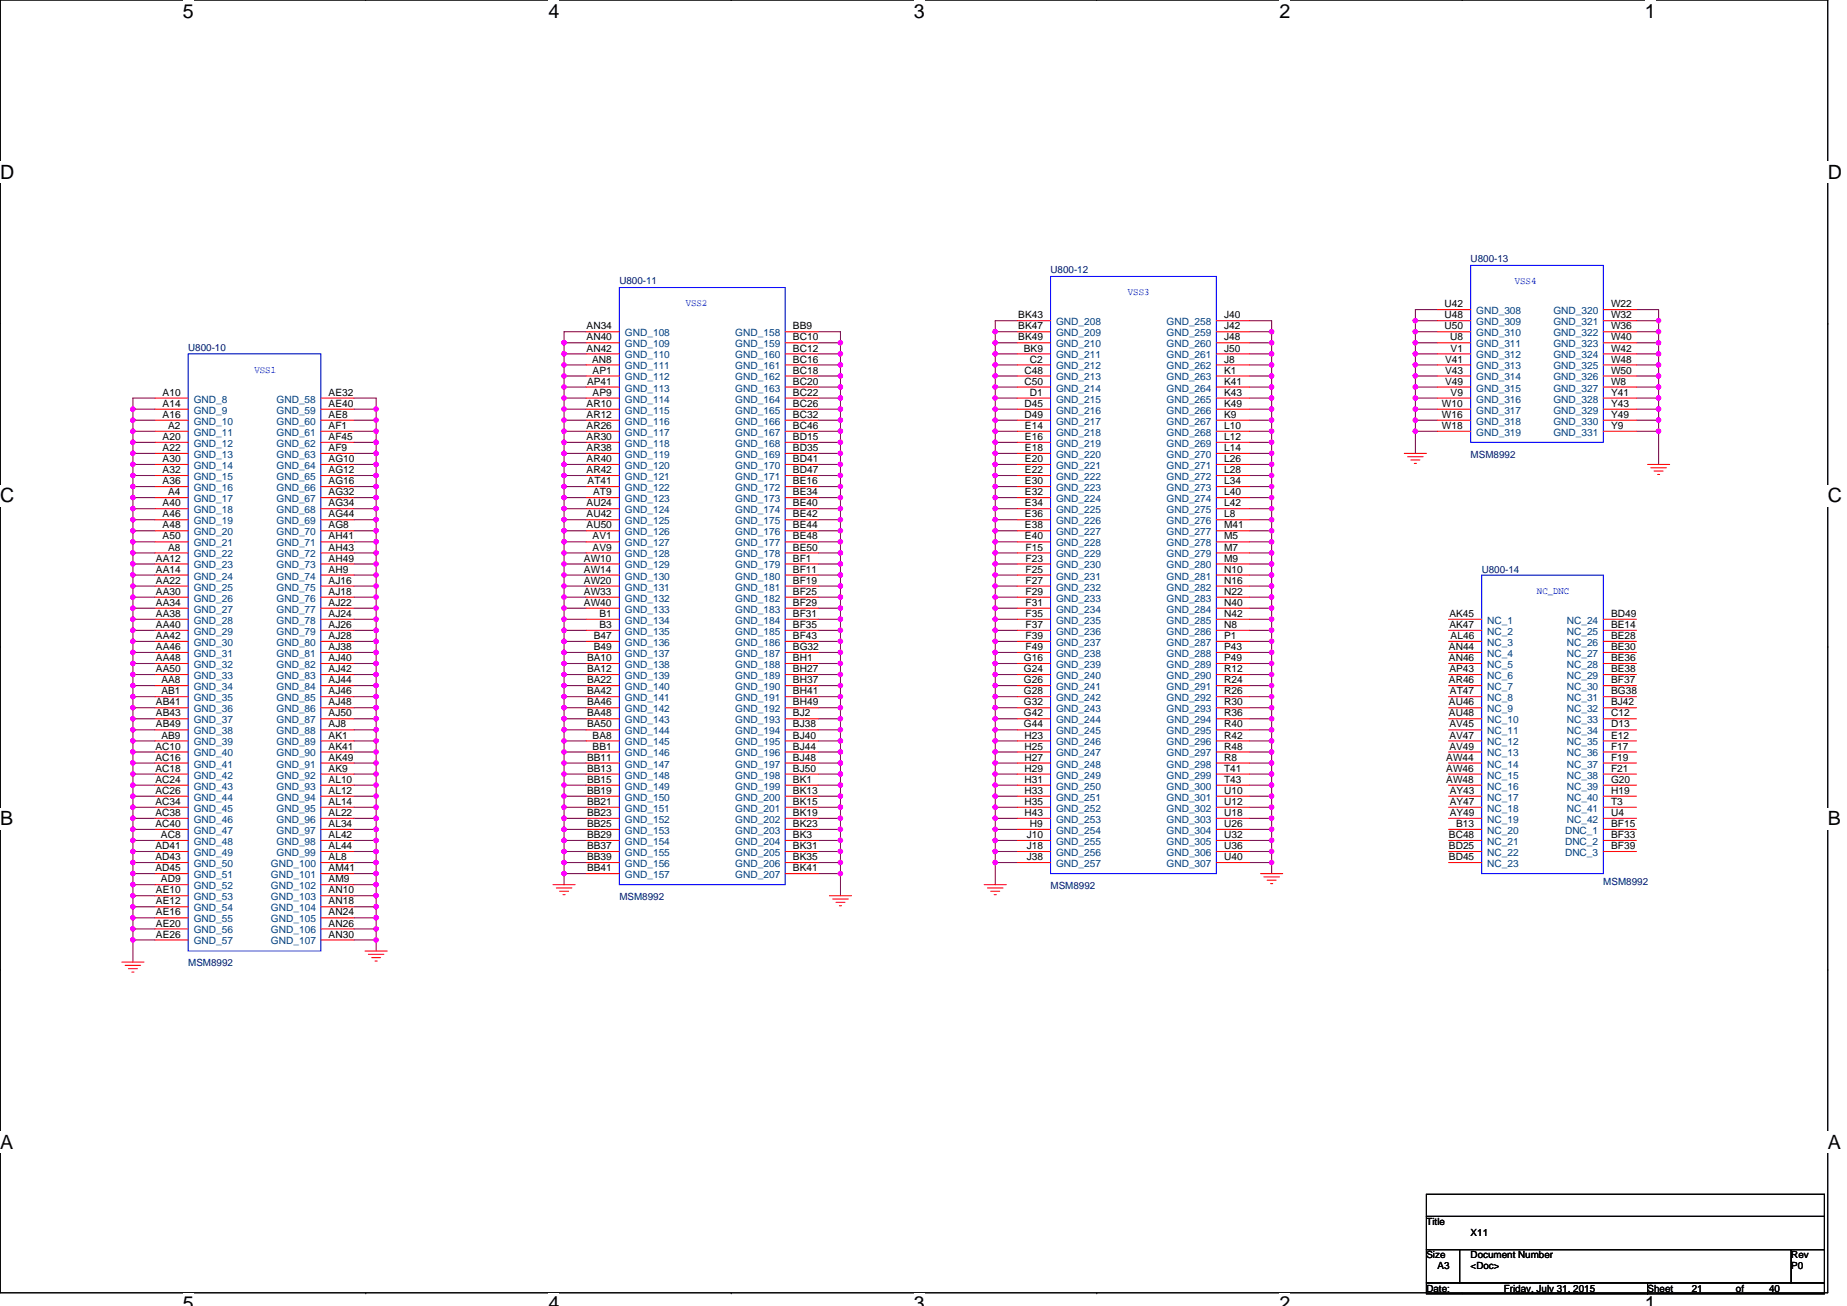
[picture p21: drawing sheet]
<svg xmlns="http://www.w3.org/2000/svg" width="297mm" height="210mm" viewBox="0 0 297 210" stroke-linecap="round" stroke-linejoin="round" font-family="sans-serif">
<defs><g id="words">
<g font-size="3.2">
<text x="29.4" y="2.8">5</text>
<text x="88.2" y="2.8">4</text>
<text x="147" y="2.8">3</text>
<text x="205.8" y="2.8">2</text>
<text x="264.5" y="2.8">1</text>
<text x="0" y="28.8">D</text>
<text x="293.9" y="28.8">D</text>
<text x="0" y="80.8">C</text>
<text x="293.9" y="80.8">C</text>
<text x="0" y="132.7">B</text>
<text x="293.9" y="132.7">B</text>
<text x="0" y="184.7">A</text>
<text x="293.9" y="184.7">A</text>
<text x="29.4" y="210.7">5</text>
<text x="88.2" y="210.7">4</text>
<text x="147" y="210.7">3</text>
<text x="205.8" y="210.7">2</text>
<text x="264.5" y="210.7">1</text>
</g>
<g font-size="1.6" fill="#000080">
<text x="99.6" y="45.7">U800-11</text>
<text x="168.9" y="43.9">U800-12</text>
<text x="236.5" y="42.1">U800-13</text>
<text x="30.3" y="56.4">U800-10</text>
<text x="236.5" y="73.6">MSM8992</text>
<text x="238.3" y="92.1">U800-14</text>
<text x="168.9" y="142.9">MSM8992</text>
<text x="257.8" y="142.2">MSM8992</text>
<text x="99.6" y="144.7">MSM8992</text>
<text x="30.3" y="155.4">MSM8992</text>
</g>
<g font-size="1.6" fill="#00f">
<text x="181.4" y="47.5">VSS3</text>
<text x="243.6" y="45.7">VSS4</text>
<text x="110.3" y="49.3">VSS2</text>
<text x="40.9" y="59.9">VSS1</text>
<text x="247.2" y="95.5">NC_DNC</text>
</g>
<g font-size="1.6">
<text x="94.3" y="53">AN34</text>
<text x="127.5" y="53">BB9</text>
<text x="163.8" y="51.2">BK43</text>
<text x="163.8" y="53">BK47</text>
<text x="196.9" y="53">J42</text>
<text x="196.9" y="51.2">J40</text>
<text x="232.3" y="49.4">U42</text>
<text x="232.3" y="51.2">U48</text>
<text x="232.3" y="53">U50</text>
<text x="259.1" y="51.2">W32</text>
<text x="259.1" y="53">W36</text>
<text x="259.1" y="49.4">W22</text>
<text x="94.3" y="56.5">AN42</text>
<text x="94.3" y="54.7">AN40</text>
<text x="95.2" y="58.3">AN8</text>
<text x="127.5" y="54.7">BC10</text>
<text x="127.5" y="58.3">BC16</text>
<text x="127.5" y="56.5">BC12</text>
<text x="163.8" y="54.7">BK49</text>
<text x="164.7" y="56.5">BK9</text>
<text x="165.6" y="58.3">C2</text>
<text x="196.9" y="56.5">J50</text>
<text x="196.9" y="54.7">J48</text>
<text x="196.9" y="58.3">J8</text>
<text x="232.4" y="58.3">V41</text>
<text x="233.2" y="54.7">U8</text>
<text x="233.3" y="56.5">V1</text>
<text x="259.1" y="54.7">W40</text>
<text x="259.1" y="56.5">W42</text>
<text x="259.1" y="58.3">W48</text>
<text x="26.2" y="65.4">A14</text>
<text x="26.2" y="63.6">A10</text>
<text x="52.8" y="65.4">AE40</text>
<text x="52.8" y="63.6">AE32</text>
<text x="94.3" y="65.4">AR10</text>
<text x="94.4" y="61.8">AP41</text>
<text x="95.3" y="63.6">AP9</text>
<text x="95.3" y="60.1">AP1</text>
<text x="127.5" y="65.4">BC26</text>
<text x="127.5" y="63.6">BC22</text>
<text x="127.5" y="61.8">BC20</text>
<text x="127.5" y="60.1">BC18</text>
<text x="164.8" y="60.1">C48</text>
<text x="164.8" y="61.8">C50</text>
<text x="164.8" y="65.4">D45</text>
<text x="165.6" y="63.6">D1</text>
<text x="196.9" y="65.4">K49</text>
<text x="196.9" y="63.6">K43</text>
<text x="196.9" y="61.8">K41</text>
<text x="196.9" y="60.1">K1</text>
<text x="231.9" y="65.4">W10</text>
<text x="232.4" y="60.1">V43</text>
<text x="232.4" y="61.8">V49</text>
<text x="233.3" y="63.6">V9</text>
<text x="259.1" y="60.1">W50</text>
<text x="259.1" y="61.8">W8</text>
<text x="259.1" y="63.6">Y41</text>
<text x="259.1" y="65.4">Y43</text>
<text x="26.2" y="70.7">A20</text>
<text x="26.2" y="67.2">A16</text>
<text x="27" y="69">A2</text>
<text x="52.8" y="70.7">AF45</text>
<text x="52.8" y="69">AF1</text>
<text x="52.8" y="67.2">AE8</text>
<text x="94.3" y="70.7">AR30</text>
<text x="94.3" y="69">AR26</text>
<text x="94.3" y="67.2">AR12</text>
<text x="127.5" y="69">BC46</text>
<text x="127.5" y="67.2">BC32</text>
<text x="127.5" y="70.7">BD15</text>
<text x="164.8" y="67.2">D49</text>
<text x="164.8" y="70.7">E16</text>
<text x="164.8" y="69">E14</text>
<text x="196.9" y="69">L10</text>
<text x="196.9" y="67.2">K9</text>
<text x="196.9" y="70.7">L12</text>
<text x="231.9" y="67.2">W16</text>
<text x="231.9" y="69">W18</text>
<text x="259.1" y="67.2">Y49</text>
<text x="259.1" y="69">Y9</text>
<text x="26.2" y="76.1">A32</text>
<text x="26.2" y="74.3">A30</text>
<text x="26.2" y="72.5">A22</text>
<text x="26.2" y="77.9">A36</text>
<text x="52.8" y="77.9">AG16</text>
<text x="52.8" y="76.1">AG12</text>
<text x="52.8" y="74.3">AG10</text>
<text x="52.8" y="72.5">AF9</text>
<text x="94.3" y="76.1">AR42</text>
<text x="94.3" y="74.3">AR40</text>
<text x="94.3" y="72.5">AR38</text>
<text x="94.5" y="77.9">AT41</text>
<text x="127.5" y="77.9">BE16</text>
<text x="127.5" y="76.1">BD47</text>
<text x="127.5" y="74.3">BD41</text>
<text x="127.5" y="72.5">BD35</text>
<text x="164.8" y="77.9">E30</text>
<text x="164.8" y="76.1">E22</text>
<text x="164.8" y="74.3">E20</text>
<text x="164.8" y="72.5">E18</text>
<text x="196.9" y="77.9">L34</text>
<text x="196.9" y="76.1">L28</text>
<text x="196.9" y="74.3">L26</text>
<text x="196.9" y="72.5">L14</text>
<text x="26.2" y="83.2">A46</text>
<text x="26.2" y="81.4">A40</text>
<text x="27" y="79.6">A4</text>
<text x="52.8" y="79.6">AG32</text>
<text x="52.8" y="83.2">AG44</text>
<text x="52.8" y="81.4">AG34</text>
<text x="94.3" y="83.2">AU42</text>
<text x="94.3" y="81.4">AU24</text>
<text x="95.4" y="79.6">AT9</text>
<text x="127.5" y="83.2">BE42</text>
<text x="127.5" y="81.4">BE40</text>
<text x="127.5" y="79.6">BE34</text>
<text x="164.8" y="83.2">E36</text>
<text x="164.8" y="79.6">E32</text>
<text x="164.8" y="81.4">E34</text>
<text x="196.9" y="83.2">L8</text>
<text x="196.9" y="81.4">L42</text>
<text x="196.9" y="79.6">L40</text>
<text x="26.2" y="86.7">A50</text>
<text x="26.2" y="85">A48</text>
<text x="27" y="88.5">A8</text>
<text x="52.8" y="88.5">AH43</text>
<text x="52.8" y="86.7">AH41</text>
<text x="52.8" y="85">AG8</text>
<text x="94.3" y="85">AU50</text>
<text x="95.3" y="88.5">AV9</text>
<text x="95.3" y="86.7">AV1</text>
<text x="127.5" y="88.5">BE50</text>
<text x="127.5" y="86.7">BE48</text>
<text x="127.5" y="85">BE44</text>
<text x="164.8" y="85">E38</text>
<text x="164.8" y="86.7">E40</text>
<text x="164.9" y="88.5">F15</text>
<text x="196.9" y="88.5">M7</text>
<text x="196.9" y="86.7">M5</text>
<text x="196.9" y="85">M41</text>
<text x="25.1" y="90.3">AA12</text>
<text x="25.1" y="95.6">AA30</text>
<text x="25.1" y="93.9">AA22</text>
<text x="25.1" y="92.1">AA14</text>
<text x="52.8" y="95.6">AJ18</text>
<text x="52.8" y="93.9">AJ16</text>
<text x="52.8" y="92.1">AH9</text>
<text x="52.8" y="90.3">AH49</text>
<text x="93.9" y="93.9">AW20</text>
<text x="93.9" y="92.1">AW14</text>
<text x="93.9" y="90.3">AW10</text>
<text x="93.9" y="95.6">AW33</text>
<text x="127.5" y="95.6">BF25</text>
<text x="127.5" y="93.9">BF19</text>
<text x="127.5" y="92.1">BF11</text>
<text x="127.5" y="90.3">BF1</text>
<text x="164.9" y="95.6">F29</text>
<text x="164.9" y="93.9">F27</text>
<text x="164.9" y="90.3">F23</text>
<text x="164.9" y="92.1">F25</text>
<text x="196.9" y="95.6">N22</text>
<text x="196.9" y="93.9">N16</text>
<text x="196.9" y="92.1">N10</text>
<text x="196.9" y="90.3">M9</text>
<text x="25.1" y="101">AA40</text>
<text x="25.1" y="99.2">AA38</text>
<text x="25.1" y="97.4">AA34</text>
<text x="52.8" y="101">AJ26</text>
<text x="52.8" y="99.2">AJ24</text>
<text x="52.8" y="97.4">AJ22</text>
<text x="93.9" y="97.4">AW40</text>
<text x="96.4" y="99.2">B1</text>
<text x="96.4" y="101">B3</text>
<text x="127.5" y="97.4">BF29</text>
<text x="127.5" y="101">BF35</text>
<text x="127.5" y="99.2">BF31</text>
<text x="164.9" y="101">F37</text>
<text x="164.9" y="99.2">F35</text>
<text x="164.9" y="97.4">F31</text>
<text x="196.9" y="101">N8</text>
<text x="196.9" y="99.2">N42</text>
<text x="196.9" y="97.4">N40</text>
<text x="233.1" y="99.2">AK45</text>
<text x="233.1" y="101">AK47</text>
<text x="259.1" y="99.2">BD49</text>
<text x="259.1" y="101">BE14</text>
<text x="25.1" y="104.5">AA46</text>
<text x="25.1" y="102.7">AA42</text>
<text x="25.1" y="106.3">AA48</text>
<text x="52.8" y="106.3">AJ40</text>
<text x="52.8" y="104.5">AJ38</text>
<text x="52.8" y="102.7">AJ28</text>
<text x="94.4" y="106.3">BA10</text>
<text x="95.5" y="104.5">B49</text>
<text x="95.5" y="102.7">B47</text>
<text x="127.5" y="106.3">BH1</text>
<text x="127.5" y="104.5">BG32</text>
<text x="127.5" y="102.7">BF43</text>
<text x="164.7" y="106.3">G16</text>
<text x="164.9" y="102.7">F39</text>
<text x="164.9" y="104.5">F49</text>
<text x="196.9" y="106.3">P49</text>
<text x="196.9" y="104.5">P43</text>
<text x="196.9" y="102.7">P1</text>
<text x="233" y="104.5">AN44</text>
<text x="233" y="106.3">AN46</text>
<text x="233.3" y="102.7">AL46</text>
<text x="259.1" y="102.7">BE28</text>
<text x="259.1" y="104.5">BE30</text>
<text x="259.1" y="106.3">BE36</text>
<text x="25.1" y="113.4">AB41</text>
<text x="25.1" y="108.1">AA50</text>
<text x="26" y="109.9">AA8</text>
<text x="26" y="111.6">AB1</text>
<text x="52.8" y="108.1">AJ42</text>
<text x="52.8" y="113.4">AJ48</text>
<text x="52.8" y="111.6">AJ46</text>
<text x="52.8" y="109.9">AJ44</text>
<text x="94.4" y="113.4">BA46</text>
<text x="94.4" y="111.6">BA42</text>
<text x="94.4" y="109.9">BA22</text>
<text x="94.4" y="108.1">BA12</text>
<text x="127.5" y="111.6">BH41</text>
<text x="127.5" y="109.9">BH37</text>
<text x="127.5" y="108.1">BH27</text>
<text x="127.5" y="113.4">BH49</text>
<text x="164.7" y="108.1">G24</text>
<text x="164.7" y="109.9">G26</text>
<text x="164.7" y="111.6">G28</text>
<text x="164.7" y="113.4">G32</text>
<text x="196.9" y="113.4">R30</text>
<text x="196.9" y="111.6">R26</text>
<text x="196.9" y="109.9">R24</text>
<text x="196.9" y="108.1">R12</text>
<text x="233" y="109.9">AR46</text>
<text x="233" y="113.4">AU46</text>
<text x="233.1" y="108.1">AP43</text>
<text x="233.2" y="111.6">AT47</text>
<text x="259.1" y="108.1">BE38</text>
<text x="259.1" y="109.9">BF37</text>
<text x="259.1" y="111.6">BG38</text>
<text x="259.1" y="113.4">BJ42</text>
<text x="25.1" y="117">AB49</text>
<text x="25.1" y="115.2">AB43</text>
<text x="26" y="118.7">AB9</text>
<text x="52.8" y="118.7">AK1</text>
<text x="52.8" y="117">AJ8</text>
<text x="52.8" y="115.2">AJ50</text>
<text x="94.4" y="117">BA50</text>
<text x="94.4" y="115.2">BA48</text>
<text x="95.3" y="118.7">BA8</text>
<text x="127.5" y="118.7">BJ40</text>
<text x="127.5" y="117">BJ38</text>
<text x="127.5" y="115.2">BJ2</text>
<text x="164.7" y="117">G44</text>
<text x="164.7" y="115.2">G42</text>
<text x="164.8" y="118.7">H23</text>
<text x="196.9" y="118.7">R42</text>
<text x="196.9" y="117">R40</text>
<text x="196.9" y="115.2">R36</text>
<text x="233" y="115.2">AU48</text>
<text x="233.1" y="117">AV45</text>
<text x="233.1" y="118.7">AV47</text>
<text x="259.1" y="115.2">C12</text>
<text x="259.1" y="117">D13</text>
<text x="259.1" y="118.7">E12</text>
<text x="25" y="125.9">AC24</text>
<text x="25" y="124.1">AC18</text>
<text x="25" y="122.3">AC16</text>
<text x="25" y="120.5">AC10</text>
<text x="52.8" y="122.3">AK49</text>
<text x="52.8" y="120.5">AK41</text>
<text x="52.8" y="125.9">AL10</text>
<text x="52.8" y="124.1">AK9</text>
<text x="94.4" y="125.9">BB15</text>
<text x="94.4" y="124.1">BB13</text>
<text x="94.4" y="122.3">BB11</text>
<text x="95.3" y="120.5">BB1</text>
<text x="127.5" y="125.9">BK1</text>
<text x="127.5" y="124.1">BJ50</text>
<text x="127.5" y="122.3">BJ48</text>
<text x="127.5" y="120.5">BJ44</text>
<text x="164.8" y="125.9">H31</text>
<text x="164.8" y="124.1">H29</text>
<text x="164.8" y="122.3">H27</text>
<text x="164.8" y="120.5">H25</text>
<text x="196.9" y="124.1">T41</text>
<text x="196.9" y="122.3">R8</text>
<text x="196.9" y="120.5">R48</text>
<text x="196.9" y="125.9">T43</text>
<text x="232.6" y="122.3">AW44</text>
<text x="232.6" y="124.1">AW46</text>
<text x="232.6" y="125.9">AW48</text>
<text x="233.1" y="120.5">AV49</text>
<text x="259.1" y="120.5">F17</text>
<text x="259.1" y="122.3">F19</text>
<text x="259.1" y="124.1">F21</text>
<text x="259.1" y="125.9">G20</text>
<text x="25" y="131.2">AC38</text>
<text x="25" y="129.4">AC34</text>
<text x="25" y="127.6">AC26</text>
<text x="52.8" y="131.2">AL22</text>
<text x="52.8" y="129.4">AL14</text>
<text x="52.8" y="127.6">AL12</text>
<text x="94.4" y="129.4">BB21</text>
<text x="94.4" y="127.6">BB19</text>
<text x="94.4" y="131.2">BB23</text>
<text x="127.5" y="131.2">BK19</text>
<text x="127.5" y="129.4">BK15</text>
<text x="127.5" y="127.6">BK13</text>
<text x="164.8" y="131.2">H43</text>
<text x="164.8" y="129.4">H35</text>
<text x="164.8" y="127.6">H33</text>
<text x="196.9" y="131.2">U18</text>
<text x="196.9" y="129.4">U12</text>
<text x="196.9" y="127.6">U10</text>
<text x="233.1" y="127.6">AY43</text>
<text x="233.1" y="129.4">AY47</text>
<text x="233.1" y="131.2">AY49</text>
<text x="259.1" y="127.6">H19</text>
<text x="259.1" y="129.4">T3</text>
<text x="259.1" y="131.2">U4</text>
<text x="25" y="136.5">AD41</text>
<text x="25" y="133">AC40</text>
<text x="25.9" y="134.7">AC8</text>
<text x="52.8" y="136.5">AL44</text>
<text x="52.8" y="134.7">AL42</text>
<text x="52.8" y="133">AL34</text>
<text x="94.4" y="136.5">BB37</text>
<text x="94.4" y="134.7">BB29</text>
<text x="94.4" y="133">BB25</text>
<text x="127.5" y="136.5">BK31</text>
<text x="127.5" y="134.7">BK3</text>
<text x="127.5" y="133">BK23</text>
<text x="165.1" y="136.5">J18</text>
<text x="165.1" y="134.7">J10</text>
<text x="165.6" y="133">H9</text>
<text x="196.9" y="136.5">U36</text>
<text x="196.9" y="134.7">U32</text>
<text x="196.9" y="133">U26</text>
<text x="233" y="134.7">BC48</text>
<text x="233" y="136.5">BD25</text>
<text x="234.2" y="133">B13</text>
<text x="259.1" y="133">BF15</text>
<text x="259.1" y="134.7">BF33</text>
<text x="259.1" y="136.5">BF39</text>
<text x="25" y="140.1">AD45</text>
<text x="25" y="138.3">AD43</text>
<text x="25.1" y="143.6">AE10</text>
<text x="25.9" y="141.9">AD9</text>
<text x="52.8" y="143.6">AN10</text>
<text x="52.8" y="141.9">AM9</text>
<text x="52.8" y="140.1">AM41</text>
<text x="52.8" y="138.3">AL8</text>
<text x="94.4" y="140.1">BB41</text>
<text x="94.4" y="138.3">BB39</text>
<text x="127.5" y="140.1">BK41</text>
<text x="127.5" y="138.3">BK35</text>
<text x="165.1" y="138.3">J38</text>
<text x="196.9" y="138.3">U40</text>
<text x="233" y="138.3">BD45</text>
<text x="25.1" y="149">AE20</text>
<text x="25.1" y="147.2">AE16</text>
<text x="25.1" y="145.4">AE12</text>
<text x="52.8" y="149">AN26</text>
<text x="52.8" y="147.2">AN24</text>
<text x="52.8" y="145.4">AN18</text>
<text x="25.1" y="150.7">AE26</text>
<text x="52.8" y="150.7">AN30</text>
<text x="229.4" y="197">Title</text>
<text x="229.4" y="202.3">Size</text>
<text x="236.5" y="202.3">Document Number</text>
<text x="236.5" y="198.8">X11</text>
<text x="288.1" y="202.3">Rev</text>
<text x="229.4" y="207.7">Date:</text>
<text x="231.2" y="204.1">A3</text>
<text x="236.5" y="204.1">&lt;Doc&gt;</text>
<text x="241.8" y="207.7">Friday, July 31, 2015</text>
<text x="265" y="207.7">Sheet</text>
<text x="272.1" y="207.7">21</text>
<text x="279.2" y="207.7">of</text>
<text x="284.5" y="207.7">40</text>
<text x="288.1" y="204.1">P0</text>
</g>
<g font-size="1.6" fill="#004080">
<text x="169.8" y="52.3">GND_208</text>
<text x="187.6" y="52.3">GND_258</text>
<text x="237.4" y="50.5">GND_308</text>
<text x="237.4" y="52.3">GND_309</text>
<text x="249.8" y="52.3">GND_321</text>
<text x="249.8" y="50.5">GND_320</text>
<text x="100.5" y="59.4">GND_111</text>
<text x="100.5" y="57.6">GND_110</text>
<text x="100.5" y="55.8">GND_109</text>
<text x="100.5" y="54.1">GND_108</text>
<text x="118.3" y="55.8">GND_159</text>
<text x="118.3" y="54.1">GND_158</text>
<text x="118.3" y="59.4">GND_161</text>
<text x="118.3" y="57.6">GND_160</text>
<text x="169.8" y="54.1">GND_209</text>
<text x="169.8" y="55.8">GND_210</text>
<text x="169.8" y="57.6">GND_211</text>
<text x="169.8" y="59.4">GND_212</text>
<text x="187.6" y="57.6">GND_261</text>
<text x="187.6" y="55.8">GND_260</text>
<text x="187.6" y="54.1">GND_259</text>
<text x="187.6" y="59.4">GND_262</text>
<text x="237.4" y="54.1">GND_310</text>
<text x="237.4" y="55.8">GND_311</text>
<text x="237.4" y="57.6">GND_312</text>
<text x="237.4" y="59.4">GND_313</text>
<text x="249.8" y="54.1">GND_322</text>
<text x="249.8" y="55.8">GND_323</text>
<text x="249.8" y="57.6">GND_324</text>
<text x="249.8" y="59.4">GND_325</text>
<text x="31.2" y="64.7">GND_8</text>
<text x="44.5" y="64.7">GND_58</text>
<text x="100.5" y="64.7">GND_114</text>
<text x="100.5" y="62.9">GND_113</text>
<text x="100.5" y="61.2">GND_112</text>
<text x="118.3" y="64.7">GND_164</text>
<text x="118.3" y="62.9">GND_163</text>
<text x="118.3" y="61.2">GND_162</text>
<text x="169.8" y="61.2">GND_213</text>
<text x="169.8" y="62.9">GND_214</text>
<text x="169.8" y="64.7">GND_215</text>
<text x="187.6" y="64.7">GND_265</text>
<text x="187.6" y="62.9">GND_264</text>
<text x="187.6" y="61.2">GND_263</text>
<text x="237.4" y="61.2">GND_314</text>
<text x="237.4" y="62.9">GND_315</text>
<text x="237.4" y="64.7">GND_316</text>
<text x="249.8" y="61.2">GND_326</text>
<text x="249.8" y="62.9">GND_327</text>
<text x="249.8" y="64.7">GND_328</text>
<text x="31.2" y="71.8">GND_12</text>
<text x="31.2" y="70.1">GND_11</text>
<text x="31.2" y="68.3">GND_10</text>
<text x="31.2" y="66.5">GND_9</text>
<text x="44.5" y="66.5">GND_59</text>
<text x="44.5" y="71.8">GND_62</text>
<text x="44.5" y="70.1">GND_61</text>
<text x="44.5" y="68.3">GND_60</text>
<text x="100.5" y="66.5">GND_115</text>
<text x="100.5" y="71.8">GND_118</text>
<text x="100.5" y="70.1">GND_117</text>
<text x="100.5" y="68.3">GND_116</text>
<text x="118.3" y="70.1">GND_167</text>
<text x="118.3" y="68.3">GND_166</text>
<text x="118.3" y="66.5">GND_165</text>
<text x="118.3" y="71.8">GND_168</text>
<text x="169.8" y="71.8">GND_219</text>
<text x="169.8" y="66.5">GND_216</text>
<text x="169.8" y="68.3">GND_217</text>
<text x="169.8" y="70.1">GND_218</text>
<text x="187.6" y="70.1">GND_268</text>
<text x="187.6" y="68.3">GND_267</text>
<text x="187.6" y="66.5">GND_266</text>
<text x="187.6" y="71.8">GND_269</text>
<text x="237.4" y="66.5">GND_317</text>
<text x="237.4" y="68.3">GND_318</text>
<text x="237.4" y="70.1">GND_319</text>
<text x="249.8" y="66.5">GND_329</text>
<text x="249.8" y="68.3">GND_330</text>
<text x="249.8" y="70.1">GND_331</text>
<text x="31.2" y="77.2">GND_15</text>
<text x="31.2" y="75.4">GND_14</text>
<text x="31.2" y="73.6">GND_13</text>
<text x="44.5" y="77.2">GND_65</text>
<text x="44.5" y="75.4">GND_64</text>
<text x="44.5" y="73.6">GND_63</text>
<text x="100.5" y="77.2">GND_121</text>
<text x="100.5" y="75.4">GND_120</text>
<text x="100.5" y="73.6">GND_119</text>
<text x="118.3" y="77.2">GND_171</text>
<text x="118.3" y="75.4">GND_170</text>
<text x="118.3" y="73.6">GND_169</text>
<text x="169.8" y="77.2">GND_222</text>
<text x="169.8" y="75.4">GND_221</text>
<text x="169.8" y="73.6">GND_220</text>
<text x="187.6" y="77.2">GND_272</text>
<text x="187.6" y="75.4">GND_271</text>
<text x="187.6" y="73.6">GND_270</text>
<text x="31.2" y="82.5">GND_18</text>
<text x="31.2" y="80.7">GND_17</text>
<text x="31.2" y="79">GND_16</text>
<text x="44.5" y="80.7">GND_67</text>
<text x="44.5" y="79">GND_66</text>
<text x="44.5" y="82.5">GND_68</text>
<text x="100.5" y="80.7">GND_123</text>
<text x="100.5" y="79">GND_122</text>
<text x="100.5" y="82.5">GND_124</text>
<text x="118.3" y="82.5">GND_174</text>
<text x="118.3" y="80.7">GND_173</text>
<text x="118.3" y="79">GND_172</text>
<text x="169.8" y="80.7">GND_224</text>
<text x="169.8" y="79">GND_223</text>
<text x="169.8" y="82.5">GND_225</text>
<text x="187.6" y="82.5">GND_275</text>
<text x="187.6" y="80.7">GND_274</text>
<text x="187.6" y="79">GND_273</text>
<text x="31.2" y="89.6">GND_22</text>
<text x="31.2" y="87.8">GND_21</text>
<text x="31.2" y="86.1">GND_20</text>
<text x="31.2" y="84.3">GND_19</text>
<text x="44.5" y="89.6">GND_72</text>
<text x="44.5" y="87.8">GND_71</text>
<text x="44.5" y="86.1">GND_70</text>
<text x="44.5" y="84.3">GND_69</text>
<text x="100.5" y="89.6">GND_128</text>
<text x="100.5" y="87.8">GND_127</text>
<text x="100.5" y="86.1">GND_126</text>
<text x="100.5" y="84.3">GND_125</text>
<text x="118.3" y="89.6">GND_178</text>
<text x="118.3" y="87.8">GND_177</text>
<text x="118.3" y="86.1">GND_176</text>
<text x="118.3" y="84.3">GND_175</text>
<text x="169.8" y="84.3">GND_226</text>
<text x="169.8" y="86.1">GND_227</text>
<text x="169.8" y="87.8">GND_228</text>
<text x="169.8" y="89.6">GND_229</text>
<text x="187.6" y="89.6">GND_279</text>
<text x="187.6" y="87.8">GND_278</text>
<text x="187.6" y="86.1">GND_277</text>
<text x="187.6" y="84.3">GND_276</text>
<text x="31.2" y="91.4">GND_23</text>
<text x="31.2" y="95">GND_25</text>
<text x="31.2" y="93.2">GND_24</text>
<text x="44.5" y="95">GND_75</text>
<text x="44.5" y="93.2">GND_74</text>
<text x="44.5" y="91.4">GND_73</text>
<text x="100.5" y="95">GND_131</text>
<text x="100.5" y="93.2">GND_130</text>
<text x="100.5" y="91.4">GND_129</text>
<text x="118.3" y="95">GND_181</text>
<text x="118.3" y="93.2">GND_180</text>
<text x="118.3" y="91.4">GND_179</text>
<text x="169.8" y="95">GND_232</text>
<text x="169.8" y="91.4">GND_230</text>
<text x="169.8" y="93.2">GND_231</text>
<text x="187.6" y="95">GND_282</text>
<text x="187.6" y="93.2">GND_281</text>
<text x="187.6" y="91.4">GND_280</text>
<text x="31.2" y="100.3">GND_28</text>
<text x="31.2" y="98.5">GND_27</text>
<text x="31.2" y="96.7">GND_26</text>
<text x="44.5" y="100.3">GND_78</text>
<text x="44.5" y="98.5">GND_77</text>
<text x="44.5" y="96.7">GND_76</text>
<text x="100.5" y="96.7">GND_132</text>
<text x="100.5" y="98.5">GND_133</text>
<text x="100.5" y="100.3">GND_134</text>
<text x="118.3" y="98.5">GND_183</text>
<text x="118.3" y="96.7">GND_182</text>
<text x="118.3" y="100.3">GND_184</text>
<text x="169.8" y="100.3">GND_235</text>
<text x="169.8" y="98.5">GND_234</text>
<text x="169.8" y="96.7">GND_233</text>
<text x="187.6" y="100.3">GND_285</text>
<text x="187.6" y="98.5">GND_284</text>
<text x="187.6" y="96.7">GND_283</text>
<text x="239.2" y="100.3">NC_1</text>
<text x="252" y="100.3">NC_24</text>
<text x="31.2" y="105.6">GND_31</text>
<text x="31.2" y="103.8">GND_30</text>
<text x="31.2" y="102.1">GND_29</text>
<text x="31.2" y="107.4">GND_32</text>
<text x="44.5" y="107.4">GND_82</text>
<text x="44.5" y="105.6">GND_81</text>
<text x="44.5" y="103.8">GND_80</text>
<text x="44.5" y="102.1">GND_79</text>
<text x="100.5" y="107.4">GND_138</text>
<text x="100.5" y="105.6">GND_137</text>
<text x="100.5" y="103.8">GND_136</text>
<text x="100.5" y="102.1">GND_135</text>
<text x="118.3" y="107.4">GND_188</text>
<text x="118.3" y="105.6">GND_187</text>
<text x="118.3" y="103.8">GND_186</text>
<text x="118.3" y="102.1">GND_185</text>
<text x="169.8" y="102.1">GND_236</text>
<text x="169.8" y="103.8">GND_237</text>
<text x="169.8" y="105.6">GND_238</text>
<text x="169.8" y="107.4">GND_239</text>
<text x="187.6" y="107.4">GND_289</text>
<text x="187.6" y="105.6">GND_288</text>
<text x="187.6" y="103.8">GND_287</text>
<text x="187.6" y="102.1">GND_286</text>
<text x="239.2" y="102.1">NC_2</text>
<text x="239.2" y="103.8">NC_3</text>
<text x="239.2" y="105.6">NC_4</text>
<text x="239.2" y="107.4">NC_5</text>
<text x="252" y="102.1">NC_25</text>
<text x="252" y="103.8">NC_26</text>
<text x="252" y="105.6">NC_27</text>
<text x="252" y="107.4">NC_28</text>
<text x="31.2" y="109.2">GND_33</text>
<text x="31.2" y="111">GND_34</text>
<text x="31.2" y="112.7">GND_35</text>
<text x="44.5" y="109.2">GND_83</text>
<text x="44.5" y="112.7">GND_85</text>
<text x="44.5" y="111">GND_84</text>
<text x="100.5" y="112.7">GND_141</text>
<text x="100.5" y="111">GND_140</text>
<text x="100.5" y="109.2">GND_139</text>
<text x="118.3" y="112.7">GND_191</text>
<text x="118.3" y="111">GND_190</text>
<text x="118.3" y="109.2">GND_189</text>
<text x="169.8" y="109.2">GND_240</text>
<text x="169.8" y="111">GND_241</text>
<text x="169.8" y="112.7">GND_242</text>
<text x="187.6" y="112.7">GND_292</text>
<text x="187.6" y="111">GND_291</text>
<text x="187.6" y="109.2">GND_290</text>
<text x="239.2" y="109.2">NC_6</text>
<text x="239.2" y="111">NC_7</text>
<text x="239.2" y="112.7">NC_8</text>
<text x="252" y="109.2">NC_29</text>
<text x="252" y="111">NC_30</text>
<text x="252" y="112.7">NC_31</text>
<text x="31.2" y="119.8">GND_39</text>
<text x="31.2" y="118.1">GND_38</text>
<text x="31.2" y="116.3">GND_37</text>
<text x="31.2" y="114.5">GND_36</text>
<text x="44.5" y="119.8">GND_89</text>
<text x="44.5" y="118.1">GND_88</text>
<text x="44.5" y="116.3">GND_87</text>
<text x="44.5" y="114.5">GND_86</text>
<text x="100.5" y="119.8">GND_145</text>
<text x="100.5" y="118.1">GND_144</text>
<text x="100.5" y="116.3">GND_143</text>
<text x="100.5" y="114.5">GND_142</text>
<text x="118.3" y="119.8">GND_195</text>
<text x="118.3" y="118.1">GND_194</text>
<text x="118.3" y="116.3">GND_193</text>
<text x="118.3" y="114.5">GND_192</text>
<text x="169.8" y="119.8">GND_246</text>
<text x="169.8" y="118.1">GND_245</text>
<text x="169.8" y="116.3">GND_244</text>
<text x="169.8" y="114.5">GND_243</text>
<text x="187.6" y="119.8">GND_296</text>
<text x="187.6" y="118.1">GND_295</text>
<text x="187.6" y="116.3">GND_294</text>
<text x="187.6" y="114.5">GND_293</text>
<text x="239.2" y="114.5">NC_9</text>
<text x="239.2" y="116.3">NC_10</text>
<text x="239.2" y="118.1">NC_11</text>
<text x="239.2" y="119.8">NC_12</text>
<text x="252" y="114.5">NC_32</text>
<text x="252" y="116.3">NC_33</text>
<text x="252" y="118.1">NC_34</text>
<text x="252" y="119.8">NC_35</text>
<text x="31.2" y="125.2">GND_42</text>
<text x="31.2" y="123.4">GND_41</text>
<text x="31.2" y="121.6">GND_40</text>
<text x="44.5" y="123.4">GND_91</text>
<text x="44.5" y="121.6">GND_90</text>
<text x="44.5" y="125.2">GND_92</text>
<text x="100.5" y="125.2">GND_148</text>
<text x="100.5" y="123.4">GND_147</text>
<text x="100.5" y="121.6">GND_146</text>
<text x="118.3" y="125.2">GND_198</text>
<text x="118.3" y="123.4">GND_197</text>
<text x="118.3" y="121.6">GND_196</text>
<text x="169.8" y="125.2">GND_249</text>
<text x="169.8" y="123.4">GND_248</text>
<text x="169.8" y="121.6">GND_247</text>
<text x="187.6" y="125.2">GND_299</text>
<text x="187.6" y="123.4">GND_298</text>
<text x="187.6" y="121.6">GND_297</text>
<text x="239.2" y="121.6">NC_13</text>
<text x="239.2" y="123.4">NC_14</text>
<text x="239.2" y="125.2">NC_15</text>
<text x="252" y="121.6">NC_36</text>
<text x="252" y="123.4">NC_37</text>
<text x="252" y="125.2">NC_38</text>
<text x="31.2" y="130.5">GND_45</text>
<text x="31.2" y="128.7">GND_44</text>
<text x="31.2" y="127">GND_43</text>
<text x="44.5" y="130.5">GND_95</text>
<text x="44.5" y="128.7">GND_94</text>
<text x="44.5" y="127">GND_93</text>
<text x="100.5" y="130.5">GND_151</text>
<text x="100.5" y="128.7">GND_150</text>
<text x="100.5" y="127">GND_149</text>
<text x="118.3" y="127">GND_199</text>
<text x="118.3" y="130.5">GND_201</text>
<text x="118.3" y="128.7">GND_200</text>
<text x="169.8" y="130.5">GND_252</text>
<text x="169.8" y="128.7">GND_251</text>
<text x="169.8" y="127">GND_250</text>
<text x="187.6" y="130.5">GND_302</text>
<text x="187.6" y="128.7">GND_301</text>
<text x="187.6" y="127">GND_300</text>
<text x="239.2" y="127">NC_16</text>
<text x="239.2" y="128.7">NC_17</text>
<text x="239.2" y="130.5">NC_18</text>
<text x="252" y="127">NC_39</text>
<text x="252" y="128.7">NC_40</text>
<text x="252" y="130.5">NC_41</text>
<text x="31.2" y="137.6">GND_49</text>
<text x="31.2" y="135.8">GND_48</text>
<text x="31.2" y="134.1">GND_47</text>
<text x="31.2" y="132.3">GND_46</text>
<text x="44.5" y="137.6">GND_99</text>
<text x="44.5" y="135.8">GND_98</text>
<text x="44.5" y="134.1">GND_97</text>
<text x="44.5" y="132.3">GND_96</text>
<text x="100.5" y="137.6">GND_155</text>
<text x="100.5" y="135.8">GND_154</text>
<text x="100.5" y="134.1">GND_153</text>
<text x="100.5" y="132.3">GND_152</text>
<text x="118.3" y="137.6">GND_205</text>
<text x="118.3" y="135.8">GND_204</text>
<text x="118.3" y="134.1">GND_203</text>
<text x="118.3" y="132.3">GND_202</text>
<text x="169.8" y="137.6">GND_256</text>
<text x="169.8" y="135.8">GND_255</text>
<text x="169.8" y="134.1">GND_254</text>
<text x="169.8" y="132.3">GND_253</text>
<text x="187.6" y="137.6">GND_306</text>
<text x="187.6" y="135.8">GND_305</text>
<text x="187.6" y="134.1">GND_304</text>
<text x="187.6" y="132.3">GND_303</text>
<text x="239.2" y="132.3">NC_19</text>
<text x="239.2" y="134.1">NC_20</text>
<text x="239.2" y="135.8">NC_21</text>
<text x="239.2" y="137.6">NC_22</text>
<text x="251.7" y="134.1">DNC_1</text>
<text x="251.7" y="135.8">DNC_2</text>
<text x="251.7" y="137.6">DNC_3</text>
<text x="252" y="132.3">NC_42</text>
<text x="31.2" y="141.2">GND_51</text>
<text x="31.2" y="139.4">GND_50</text>
<text x="31.2" y="143">GND_52</text>
<text x="43.6" y="143">GND_102</text>
<text x="43.6" y="141.2">GND_101</text>
<text x="43.6" y="139.4">GND_100</text>
<text x="100.5" y="141.2">GND_157</text>
<text x="100.5" y="139.4">GND_156</text>
<text x="118.3" y="141.2">GND_207</text>
<text x="118.3" y="139.4">GND_206</text>
<text x="169.8" y="139.4">GND_257</text>
<text x="187.6" y="139.4">GND_307</text>
<text x="239.2" y="139.4">NC_23</text>
<text x="31.2" y="148.3">GND_55</text>
<text x="31.2" y="146.5">GND_54</text>
<text x="31.2" y="144.7">GND_53</text>
<text x="43.6" y="148.3">GND_105</text>
<text x="43.6" y="146.5">GND_104</text>
<text x="43.6" y="144.7">GND_103</text>
<text x="31.2" y="151.8">GND_57</text>
<text x="31.2" y="150.1">GND_56</text>
<text x="43.6" y="151.8">GND_107</text>
<text x="43.6" y="150.1">GND_106</text>
</g>
</g></defs>
<path d="M0 0h293.9v207.9h-293.9z" fill="none" stroke="#000" stroke-width=".17"/>
<g fill="#fff">
<path d="M29.4 0h1.8v3.5h-1.8z"/>
<path d="M29.4 207.9h1.8v2h-1.8z"/>
</g>
<path d="M58.8 0h.1M58.8 207.9h.1" fill="none" stroke="#000" stroke-width=".17"/>
<g fill="#fff">
<path d="M88.2 0h1.8v3.5h-1.8z"/>
<path d="M88.2 207.9h1.8v2h-1.8z"/>
</g>
<path d="M117.6 0h.1M117.6 207.9h.1" fill="none" stroke="#000" stroke-width=".17"/>
<g fill="#fff">
<path d="M147 0h1.7v3.5h-1.7z"/>
<path d="M147 207.9h1.7v2h-1.7z"/>
</g>
<path d="M176.4 0h.1M176.4 207.9h.1" fill="none" stroke="#000" stroke-width=".17"/>
<g fill="#fff">
<path d="M205.8 0h1.7v3.5h-1.7z"/>
<path d="M205.8 207.9h1.7v2h-1.7z"/>
</g>
<path d="M235.2 0h.1M235.2 207.9h.1" fill="none" stroke="#000" stroke-width=".17"/>
<g fill="#fff">
<path d="M264.5 0h1.8v3.5h-1.8z"/>
<path d="M264.5 207.9h1.8v2h-1.8z"/>
<path d="M0 26h2.3v3.5h-2.3z"/>
<path d="M293.9 26h2.3v3.5h-2.3z"/>
<path d="M0 77.9h2.3v3.5h-2.3z"/>
<path d="M293.9 77.9h2.3v3.5h-2.3z"/>
</g>
<path d="M0 52h.1M293.9 52h.1" fill="none" stroke="#000" stroke-width=".17"/>
<g fill="#fff">
<path d="M0 129.9h2.1v3.5h-2.1z"/>
<path d="M293.9 129.9h2.1v3.5h-2.1z"/>
</g>
<path d="M0 103.9h.1M293.9 103.9h.1" fill="none" stroke="#000" stroke-width=".17"/>
<g fill="#fff">
<path d="M0 181.9h2.2v3.5h-2.2z"/>
<path d="M293.9 181.9h2.2v3.5h-2.2z"/>
</g>
<path d="M0 155.9h.1M293.9 155.9h.1M229.4 192h64v3.6h-64zM229.4 195.6h64v5.3h-64zM229.4 200.9h5.3v5.3h-5.3zM229.4 206.2h35.6v1.8h-35.6zM234.7 200.9h53.4v5.3h-53.4zM265 206.2h28.4v1.8h-28.4zM288.1 200.9h5.3v5.3h-5.3z" fill="none" stroke="#000" stroke-width=".17"/>
<g fill="none" stroke="#800040" stroke-width=".17">
<path d="M90.7 55.1h3.6M90.7 56.9h3.6M90.7 58.7h3.6M90.7 55.1v1.8M90.7 56.9v1.8M90.7 58.7v1.8M94.3 53.3h-3.6v1.8M131.6 53.3h3.6v1.8M131.6 56.9h3.6M131.6 58.7h3.6M131.6 55.1h3.6M135.2 56.9v1.8"/>
<path d="M135.2 58.7v1.8M135.2 55.1v1.8M160.1 53.3h3.5M160.1 55.1h3.5M160.1 56.9h3.5M160.1 58.7h3.5M160.1 53.3v1.8M160.1 55.1v1.8M160.1 56.9v1.8M160.1 58.7v1.8M163.6 51.6h-3.5v1.7M201 51.6h3.5v1.7"/>
<path d="M201 53.3h3.5M201 55.1h3.5M201 56.9h3.5M201 58.7h3.5M204.5 53.3v1.8M204.5 55.1v1.8M204.5 56.9v1.8M204.5 58.7v1.8M227.6 53.3v1.8M227.6 53.3h3.6M227.6 55.1h3.6M227.6 51.6v1.7"/>
<path d="M227.6 51.6h3.6M227.6 55.1v1.8M227.6 56.9v1.8M227.6 58.7v1.8M227.6 56.9h3.6M227.6 58.7h3.6M231.2 49.8h-3.6v1.8M263.2 49.8h3.5v1.8M263.2 53.3h3.5M263.2 55.1h3.5M263.2 56.9h3.5M263.2 58.7h3.5"/>
<path d="M263.2 51.6h3.5M266.7 53.3v1.8M266.7 55.1v1.8M266.7 56.9v1.8M266.7 58.7v1.8M266.7 51.6v1.7M21.4 65.8v1.8M21.4 67.6v1.7M21.4 69.3v1.8M21.4 71.1v1.8M21.4 72.9v1.8M21.4 74.7v1.8"/>
<path d="M21.4 76.5v1.7M21.4 78.2v1.8M21.4 65.8h3.5M21.4 67.6h3.5M21.4 69.3h3.5M21.4 71.1h3.5M21.4 72.9h3.5M21.4 74.7h3.5M21.4 76.5h3.5M21.4 78.2h3.5M24.9 64h-3.5v1.8M56.9 65.8h3.6"/>
<path d="M56.9 67.6h3.6M56.9 69.3h3.6M56.9 71.1h3.6M56.9 72.9h3.6M56.9 74.7h3.6M56.9 76.5h3.6M56.9 78.2h3.6M56.9 64h3.6v1.8M60.5 65.8v1.8M60.5 67.6v1.7M60.5 69.3v1.8M60.5 71.1v1.8"/>
<path d="M60.5 72.9v1.8M60.5 74.7v1.8M60.5 76.5v1.7M60.5 78.2v1.8M90.7 60.5h3.6M90.7 62.2h3.6M90.7 64h3.6M90.7 65.8h3.6M90.7 67.6h3.6M90.7 69.3h3.6M90.7 71.1h3.6M90.7 72.9h3.6"/>
<path d="M90.7 74.7h3.6M90.7 76.5h3.6M90.7 78.2h3.6M90.7 60.5v1.7M90.7 62.2v1.8M90.7 64v1.8M90.7 65.8v1.8M90.7 67.6v1.7M90.7 69.3v1.8M90.7 71.1v1.8M90.7 72.9v1.8M90.7 74.7v1.8"/>
<path d="M90.7 76.5v1.7M90.7 78.2v1.8M131.6 60.5h3.6M131.6 62.2h3.6M131.6 64h3.6M131.6 65.8h3.6M131.6 67.6h3.6M131.6 69.3h3.6M131.6 71.1h3.6M131.6 72.9h3.6M131.6 74.7h3.6M131.6 76.5h3.6"/>
<path d="M131.6 78.2h3.6M135.2 60.5v1.7M135.2 62.2v1.8M135.2 64v1.8M135.2 65.8v1.8M135.2 67.6v1.7M135.2 69.3v1.8M135.2 71.1v1.8M135.2 72.9v1.8M135.2 74.7v1.8M135.2 76.5v1.7M135.2 78.2v1.8"/>
<path d="M160.1 60.5h3.5M160.1 62.2h3.5M160.1 64h3.5M160.1 65.8h3.5M160.1 67.6h3.5M160.1 69.3h3.5M160.1 71.1h3.5M160.1 72.9h3.5M160.1 74.7h3.5M160.1 76.5h3.5M160.1 78.2h3.5M160.1 60.5v1.7"/>
<path d="M160.1 62.2v1.8M160.1 64v1.8M160.1 65.8v1.8M160.1 67.6v1.7M160.1 69.3v1.8M160.1 71.1v1.8M160.1 72.9v1.8M160.1 74.7v1.8M160.1 76.5v1.7M160.1 78.2v1.8M201 60.5h3.5M201 62.2h3.5"/>
<path d="M201 64h3.5M201 65.8h3.5M201 67.6h3.5M201 69.3h3.5M201 71.1h3.5M201 72.9h3.5M201 74.7h3.5M201 76.5h3.5M201 78.2h3.5M204.5 60.5v1.7M204.5 62.2v1.8M204.5 64v1.8"/>
<path d="M204.5 65.8v1.8M204.5 67.6v1.7M204.5 69.3v1.8M204.5 71.1v1.8M204.5 72.9v1.8M204.5 74.7v1.8M204.5 76.5v1.7M204.5 78.2v1.8M227.6 65.8v1.8M227.6 67.6v1.7M227.6 60.5h3.6M227.6 65.8h3.6"/>
<path d="M227.6 67.6h3.6M227.6 60.5v1.7M227.6 62.2v1.8M227.6 64v1.8M227.6 62.2h3.6M227.6 64h3.6M231.2 69.3h-3.6v3.6M263.2 60.5h3.5M263.2 62.2h3.5M263.2 64h3.5M263.2 65.8h3.5M263.2 67.6h3.5"/>
<path d="M263.2 69.3h3.5M266.7 60.5v1.7M266.7 62.2v1.8M266.7 64v1.8M266.7 65.8v1.8M266.7 67.6v1.7M266.7 69.3v5.4M21.4 81.8v1.8M21.4 83.6v1.7M21.4 85.3v1.8M21.4 87.1v1.8M21.4 88.9v1.8"/>
<path d="M21.4 90.7v1.8M21.4 92.5v1.7M21.4 94.2v1.8M21.4 99.6v1.7M21.4 80h3.5M21.4 81.8h3.5M21.4 83.6h3.5M21.4 85.3h3.5M21.4 87.1h3.5M21.4 88.9h3.5M21.4 90.7h3.5M21.4 92.5h3.5"/>
<path d="M21.4 94.2h3.5M21.4 96h3.5M21.4 97.8h3.5M21.4 99.6h3.5M21.4 80v1.8M21.4 96v1.8M21.4 97.8v1.8M56.9 80h3.6M56.9 81.8h3.6M56.9 83.6h3.6M56.9 85.3h3.6M56.9 87.1h3.6"/>
<path d="M56.9 88.9h3.6M56.9 90.7h3.6M56.9 92.5h3.6M56.9 94.2h3.6M56.9 96h3.6M56.9 97.8h3.6M56.9 99.6h3.6M60.5 80v1.8M60.5 81.8v1.8M60.5 83.6v1.7M60.5 85.3v1.8M60.5 87.1v1.8"/>
<path d="M60.5 88.9v1.8M60.5 90.7v1.8M60.5 92.5v1.7M60.5 94.2v1.8M60.5 96v1.8M60.5 97.8v1.8M60.5 99.6v1.7M90.7 80h3.6M90.7 81.8h3.6M90.7 83.6h3.6M90.7 85.3h3.6M90.7 87.1h3.6"/>
<path d="M90.7 88.9h3.6M90.7 90.7h3.6M90.7 92.5h3.6M90.7 94.2h3.6M90.7 96h3.6M90.7 97.8h3.6M90.7 99.6h3.6M90.7 80v1.8M90.7 81.8v1.8M90.7 83.6v1.7M90.7 85.3v1.8M90.7 87.1v1.8"/>
<path d="M90.7 88.9v1.8M90.7 90.7v1.8M90.7 92.5v1.7M90.7 94.2v1.8M90.7 96v1.8M90.7 97.8v1.8M90.7 99.6v1.7M131.6 83.6h3.6M131.6 85.3h3.6M131.6 87.1h3.6M131.6 88.9h3.6M131.6 90.7h3.6"/>
<path d="M131.6 92.5h3.6M131.6 94.2h3.6M131.6 96h3.6M131.6 97.8h3.6M131.6 99.6h3.6M131.6 80h3.6M131.6 81.8h3.6M135.2 83.6v1.7M135.2 85.3v1.8M135.2 87.1v1.8M135.2 88.9v1.8M135.2 90.7v1.8"/>
<path d="M135.2 92.5v1.7M135.2 94.2v1.8M135.2 96v1.8M135.2 97.8v1.8M135.2 99.6v1.7M135.2 80v1.8M135.2 81.8v1.8M160.1 80h3.5M160.1 81.8h3.5M160.1 83.6h3.5M160.1 85.3h3.5M160.1 87.1h3.5"/>
<path d="M160.1 88.9h3.5M160.1 90.7h3.5M160.1 92.5h3.5M160.1 94.2h3.5M160.1 96h3.5M160.1 97.8h3.5M160.1 99.6h3.5M160.1 80v1.8M160.1 81.8v1.8M160.1 83.6v1.7M160.1 85.3v1.8M160.1 87.1v1.8"/>
<path d="M160.1 88.9v1.8M160.1 90.7v1.8M160.1 92.5v1.7M160.1 94.2v1.8M160.1 96v1.8M160.1 97.8v1.8M160.1 99.6v1.7M201 80h3.5M201 81.8h3.5M201 83.6h3.5M201 85.3h3.5M201 87.1h3.5"/>
<path d="M201 88.9h3.5M201 90.7h3.5M201 92.5h3.5M201 94.2h3.5M201 96h3.5M201 97.8h3.5M201 99.6h3.5M204.5 80v1.8M204.5 81.8v1.8M204.5 83.6v1.7M204.5 85.3v1.8M204.5 87.1v1.8"/>
<path d="M204.5 88.9v1.8M204.5 90.7v1.8M204.5 92.5v1.7M204.5 94.2v1.8M204.5 96v1.8M204.5 97.8v1.8M204.5 99.6v1.7M21.4 112v1.8M21.4 113.8v1.8M21.4 115.6v1.7M21.4 117.3v1.8M21.4 103.1v1.8"/>
<path d="M21.4 104.9v1.8M21.4 106.7v1.8M21.4 110.2v1.8M21.4 112h3.5M21.4 113.8h3.5M21.4 115.6h3.5M21.4 117.3h3.5M21.4 119.1h3.5M21.4 101.3h3.5M21.4 103.1h3.5M21.4 104.9h3.5M21.4 106.7h3.5"/>
<path d="M21.4 108.5h3.5M21.4 110.2h3.5M21.4 119.1v1.8M21.4 101.3v1.8M21.4 108.5v1.7M56.9 104.9h3.6M56.9 106.7h3.6M56.9 108.5h3.6M56.9 110.2h3.6M56.9 112h3.6M56.9 113.8h3.6M56.9 115.6h3.6"/>
<path d="M56.9 117.3h3.6M56.9 119.1h3.6M56.9 101.3h3.6M56.9 103.1h3.6M60.5 104.9v1.8M60.5 106.7v1.8M60.5 108.5v1.7M60.5 110.2v1.8M60.5 112v1.8M60.5 113.8v1.8M60.5 115.6v1.7M60.5 117.3v1.8"/>
<path d="M60.5 119.1v1.8M60.5 101.3v1.8M60.5 103.1v1.8M90.7 101.3h3.6M90.7 103.1h3.6M90.7 104.9h3.6M90.7 106.7h3.6M90.7 108.5h3.6M90.7 110.2h3.6M90.7 112h3.6M90.7 113.8h3.6M90.7 115.6h3.6"/>
<path d="M90.7 117.3h3.6M90.7 119.1h3.6M90.7 101.3v1.8M90.7 103.1v1.8M90.7 104.9v1.8M90.7 106.7v1.8M90.7 108.5v1.7M90.7 110.2v1.8M90.7 112v1.8M90.7 113.8v1.8M90.7 115.6v1.7M90.7 117.3v1.8"/>
<path d="M90.7 119.1v1.8M131.6 101.3h3.6M131.6 103.1h3.6M131.6 104.9h3.6M131.6 106.7h3.6M131.6 108.5h3.6M131.6 110.2h3.6M131.6 112h3.6M131.6 113.8h3.6M131.6 115.6h3.6M131.6 117.3h3.6M131.6 119.1h3.6"/>
<path d="M135.2 101.3v1.8M135.2 103.1v1.8M135.2 104.9v1.8M135.2 106.7v1.8M135.2 108.5v1.7M135.2 110.2v1.8M135.2 112v1.8M135.2 113.8v1.8M135.2 115.6v1.7M135.2 117.3v1.8M135.2 119.1v1.8M160.1 101.3h3.5"/>
<path d="M160.1 103.1h3.5M160.1 104.9h3.5M160.1 106.7h3.5M160.1 108.5h3.5M160.1 110.2h3.5M160.1 112h3.5M160.1 113.8h3.5M160.1 115.6h3.5M160.1 117.3h3.5M160.1 119.1h3.5M160.1 101.3v1.8M160.1 103.1v1.8"/>
<path d="M160.1 104.9v1.8M160.1 106.7v1.8M160.1 108.5v1.7M160.1 110.2v1.8M160.1 112v1.8M160.1 113.8v1.8M160.1 115.6v1.7M160.1 117.3v1.8M160.1 119.1v1.8M201 101.3h3.5M201 103.1h3.5M201 104.9h3.5"/>
<path d="M201 106.7h3.5M201 108.5h3.5M201 110.2h3.5M201 112h3.5M201 113.8h3.5M201 115.6h3.5M201 117.3h3.5M201 119.1h3.5M204.5 101.3v1.8M204.5 103.1v1.8M204.5 104.9v1.8M204.5 106.7v1.8"/>
<path d="M204.5 108.5v1.7M204.5 110.2v1.8M204.5 112v1.8M204.5 113.8v1.8M204.5 115.6v1.7M204.5 117.3v1.8M204.5 119.1v1.8M21.4 120.9v1.8M21.4 122.7v1.8M21.4 124.5v1.7M21.4 128v1.8M21.4 129.8v1.8"/>
<path d="M21.4 131.6v1.7M21.4 133.4v1.7M21.4 135.1v1.8M21.4 136.9v1.8M21.4 120.9h3.5M21.4 122.7h3.5M21.4 124.5h3.5M21.4 126.2h3.5M21.4 128h3.5M21.4 129.8h3.5M21.4 131.6h3.5M21.4 133.3h3.5"/>
<path d="M21.4 135.1h3.5M21.4 136.9h3.5M21.4 138.7h3.5M21.4 126.2v1.8M21.4 138.7v1.8M56.9 138.7h3.6M56.9 120.9h3.6M56.9 122.7h3.6M56.9 124.5h3.6M56.9 126.2h3.6M56.9 128h3.6M56.9 129.8h3.6"/>
<path d="M56.9 131.6h3.6M56.9 133.3h3.6M56.9 135.1h3.6M56.9 136.9h3.6M60.5 138.7v1.8M60.5 120.9v1.8M60.5 122.7v1.8M60.5 124.5v1.7M60.5 126.2v1.8M60.5 128v1.8M60.5 129.8v1.8M60.5 131.6v1.7"/>
<path d="M60.5 133.4v1.7M60.5 135.1v1.8M60.5 136.9v1.8M90.7 120.9h3.6M90.7 122.7h3.6M90.7 124.5h3.6M90.7 126.2h3.6M90.7 128h3.6M90.7 129.8h3.6M90.7 131.6h3.6M90.7 133.3h3.6M90.7 135.1h3.6"/>
<path d="M90.7 136.9h3.6M90.7 138.7h3.6M90.7 120.9v1.8M90.7 122.7v1.8M90.7 124.5v1.7M90.7 126.2v1.8M90.7 128v1.8M90.7 129.8v1.8M90.7 131.6v1.7M90.7 133.4v1.7M90.7 135.1v1.8M90.7 136.9v1.8"/>
<path d="M90.7 138.7v1.8M131.6 120.9h3.6M131.6 122.7h3.6M131.6 124.5h3.6M131.6 126.2h3.6M131.6 128h3.6M131.6 129.8h3.6M131.6 131.6h3.6M131.6 133.3h3.6M131.6 135.1h3.6M131.6 136.9h3.6M131.6 138.7h3.6"/>
<path d="M135.2 120.9v1.8M135.2 122.7v1.8M135.2 124.5v1.7M135.2 126.2v1.8M135.2 128v1.8M135.2 129.8v1.8M135.2 131.6v1.8M135.2 133.4v1.7M135.2 135.1v1.8M135.2 136.9v1.8M135.2 138.7v1.8M160.1 120.9h3.5"/>
<path d="M160.1 122.7h3.5M160.1 124.5h3.5M160.1 126.2h3.5M160.1 128h3.5M160.1 129.8h3.5M160.1 131.6h3.5M160.1 133.3h3.5M160.1 135.1h3.5M160.1 136.9h3.5M160.1 138.7h3.5M160.1 120.9v1.8M160.1 122.7v1.8"/>
<path d="M160.1 124.5v1.7M160.1 126.2v1.8M160.1 128v1.8M160.1 129.8v1.8M160.1 131.6v1.8M160.1 133.4v1.7M160.1 135.1v1.8M160.1 136.9v1.8M160.1 138.7v3.5M201 120.9h3.5M201 122.7h3.5M201 124.5h3.5"/>
<path d="M201 126.2h3.5M201 128h3.5M201 129.8h3.5M201 131.6h3.5M201 133.3h3.5M201 135.1h3.5M201 136.9h3.5M201 138.7h3.5M204.5 120.9v1.8M204.5 122.7v1.8M204.5 124.5v1.7M204.5 126.2v1.8"/>
<path d="M204.5 128v1.8M204.5 129.8v1.8M204.5 131.6v1.7M204.5 133.4v1.7M204.5 135.1v1.8M204.5 136.9v1.8M204.5 138.7v1.8M21.4 140.5v1.7M21.4 142.2v1.8M21.4 144v1.8M21.4 147.6v1.8M21.4 149.4v1.7"/>
<path d="M21.4 151.1v3.6M21.4 140.5h3.5M21.4 142.2h3.5M21.4 144h3.5M21.4 145.8h3.5M21.4 147.6h3.5M21.4 149.4h3.5M21.4 151.1h3.5M21.4 145.8v1.8M56.9 140.5h3.6M56.9 142.2h3.6M56.9 144h3.6"/>
<path d="M56.9 145.8h3.6M56.9 147.6h3.6M56.9 149.4h3.6M56.9 151.1h3.6M60.5 140.5v1.7M60.5 142.2v1.8M60.5 144v1.8M60.5 145.8v1.8M60.5 147.6v1.8M60.5 149.4v1.7M60.5 151.1v1.8M90.7 140.5h3.6"/>
<path d="M90.7 140.5v1.7M131.6 140.5h3.6M135.2 140.5v3.5"/>
</g>
<g fill="#f0f" stroke="#f0f" stroke-width=".17">
<circle cx="90.7" cy="55.1" r=".35"/>
<circle cx="90.7" cy="56.9" r=".35"/>
<circle cx="90.7" cy="58.7" r=".35"/>
<circle cx="90.7" cy="60.4" r=".35"/>
<circle cx="90.7" cy="62.2" r=".35"/>
<circle cx="90.7" cy="64" r=".35"/>
<circle cx="90.7" cy="65.8" r=".35"/>
<circle cx="90.7" cy="67.6" r=".35"/>
<circle cx="90.7" cy="69.3" r=".35"/>
<circle cx="90.7" cy="71.1" r=".35"/>
<circle cx="90.7" cy="72.9" r=".35"/>
<circle cx="90.7" cy="74.7" r=".35"/>
<circle cx="90.7" cy="78.2" r=".35"/>
<circle cx="90.7" cy="76.4" r=".35"/>
<circle cx="90.7" cy="80" r=".35"/>
<circle cx="90.7" cy="81.8" r=".35"/>
<circle cx="90.7" cy="83.6" r=".35"/>
<circle cx="90.7" cy="85.3" r=".35"/>
<circle cx="90.7" cy="87.1" r=".35"/>
<circle cx="90.7" cy="88.9" r=".35"/>
<circle cx="90.7" cy="90.7" r=".35"/>
<circle cx="90.7" cy="92.4" r=".35"/>
<circle cx="90.7" cy="94.2" r=".35"/>
<circle cx="90.7" cy="96" r=".35"/>
<circle cx="90.7" cy="97.8" r=".35"/>
<circle cx="90.7" cy="99.6" r=".35"/>
<circle cx="90.7" cy="101.3" r=".35"/>
<circle cx="90.7" cy="104.9" r=".35"/>
<circle cx="90.7" cy="103.1" r=".35"/>
<circle cx="90.7" cy="106.7" r=".35"/>
<circle cx="90.7" cy="108.4" r=".35"/>
<circle cx="90.7" cy="110.2" r=".35"/>
<circle cx="90.7" cy="112" r=".35"/>
<circle cx="90.7" cy="113.8" r=".35"/>
<circle cx="90.7" cy="115.6" r=".35"/>
<circle cx="90.7" cy="117.3" r=".35"/>
<circle cx="90.7" cy="119.1" r=".35"/>
<circle cx="90.7" cy="120.9" r=".35"/>
<circle cx="90.7" cy="122.7" r=".35"/>
<circle cx="90.7" cy="124.4" r=".35"/>
<circle cx="90.7" cy="126.2" r=".35"/>
<circle cx="90.7" cy="129.8" r=".35"/>
<circle cx="90.7" cy="128" r=".35"/>
<circle cx="90.7" cy="131.6" r=".35"/>
<circle cx="90.7" cy="133.3" r=".35"/>
<circle cx="90.7" cy="135.1" r=".35"/>
<circle cx="90.7" cy="136.9" r=".35"/>
<circle cx="90.7" cy="138.7" r=".35"/>
<circle cx="160" cy="53.3" r=".35"/>
<circle cx="160" cy="55.1" r=".35"/>
<circle cx="160" cy="56.9" r=".35"/>
<circle cx="160" cy="58.7" r=".35"/>
<circle cx="160" cy="62.2" r=".35"/>
<circle cx="160" cy="60.4" r=".35"/>
<circle cx="160" cy="65.8" r=".35"/>
<circle cx="160" cy="64" r=".35"/>
<circle cx="160" cy="69.3" r=".35"/>
<circle cx="160" cy="67.6" r=".35"/>
<circle cx="160" cy="71.1" r=".35"/>
<circle cx="160" cy="72.9" r=".35"/>
<circle cx="160" cy="74.7" r=".35"/>
<circle cx="160" cy="78.2" r=".35"/>
<circle cx="160" cy="76.4" r=".35"/>
<circle cx="160" cy="80" r=".35"/>
<circle cx="160" cy="81.8" r=".35"/>
<circle cx="160" cy="83.6" r=".35"/>
<circle cx="160" cy="85.3" r=".35"/>
<circle cx="160" cy="88.9" r=".35"/>
<circle cx="160" cy="87.1" r=".35"/>
<circle cx="160" cy="92.4" r=".35"/>
<circle cx="160" cy="90.7" r=".35"/>
<circle cx="160" cy="94.2" r=".35"/>
<circle cx="160" cy="96" r=".35"/>
<circle cx="160" cy="99.6" r=".35"/>
<circle cx="160" cy="97.8" r=".35"/>
<circle cx="160" cy="101.3" r=".35"/>
<circle cx="160" cy="104.9" r=".35"/>
<circle cx="160" cy="103.1" r=".35"/>
<circle cx="160" cy="108.4" r=".35"/>
<circle cx="160" cy="106.7" r=".35"/>
<circle cx="160" cy="110.2" r=".35"/>
<circle cx="160" cy="112" r=".35"/>
<circle cx="160" cy="113.8" r=".35"/>
<circle cx="160" cy="117.3" r=".35"/>
<circle cx="160" cy="115.6" r=".35"/>
<circle cx="160" cy="119.1" r=".35"/>
<circle cx="160" cy="120.9" r=".35"/>
<circle cx="160" cy="122.7" r=".35"/>
<circle cx="160" cy="124.4" r=".35"/>
<circle cx="160" cy="126.2" r=".35"/>
<circle cx="160" cy="129.8" r=".35"/>
<circle cx="160" cy="128" r=".35"/>
<circle cx="160" cy="133.3" r=".35"/>
<circle cx="160" cy="131.6" r=".35"/>
<circle cx="160" cy="135.1" r=".35"/>
<circle cx="160" cy="136.9" r=".35"/>
<circle cx="160" cy="138.7" r=".35"/>
<circle cx="204.5" cy="53.3" r=".35"/>
<circle cx="204.5" cy="55.1" r=".35"/>
<circle cx="204.5" cy="56.9" r=".35"/>
<circle cx="204.5" cy="58.7" r=".35"/>
<circle cx="204.5" cy="60.4" r=".35"/>
<circle cx="204.5" cy="62.2" r=".35"/>
<circle cx="204.5" cy="64" r=".35"/>
<circle cx="204.5" cy="65.8" r=".35"/>
<circle cx="204.5" cy="67.6" r=".35"/>
<circle cx="204.5" cy="69.3" r=".35"/>
<circle cx="204.5" cy="71.1" r=".35"/>
<circle cx="204.5" cy="72.9" r=".35"/>
<circle cx="204.5" cy="74.7" r=".35"/>
<circle cx="204.5" cy="78.2" r=".35"/>
<circle cx="204.5" cy="76.4" r=".35"/>
<circle cx="204.5" cy="80" r=".35"/>
<circle cx="204.5" cy="81.8" r=".35"/>
<circle cx="204.5" cy="83.6" r=".35"/>
<circle cx="204.5" cy="85.3" r=".35"/>
<circle cx="204.5" cy="87.1" r=".35"/>
<circle cx="204.5" cy="88.9" r=".35"/>
<circle cx="204.5" cy="92.4" r=".35"/>
<circle cx="204.5" cy="90.7" r=".35"/>
<circle cx="204.5" cy="94.2" r=".35"/>
<circle cx="204.5" cy="96" r=".35"/>
<circle cx="204.5" cy="97.8" r=".35"/>
<circle cx="204.5" cy="99.6" r=".35"/>
<circle cx="204.5" cy="101.3" r=".35"/>
<circle cx="204.5" cy="104.9" r=".35"/>
<circle cx="204.5" cy="103.1" r=".35"/>
<circle cx="204.5" cy="106.7" r=".35"/>
<circle cx="204.5" cy="108.4" r=".35"/>
<circle cx="204.5" cy="110.2" r=".35"/>
<circle cx="204.5" cy="112" r=".35"/>
<circle cx="204.5" cy="113.8" r=".35"/>
<circle cx="204.5" cy="115.6" r=".35"/>
<circle cx="204.5" cy="117.3" r=".35"/>
<circle cx="204.5" cy="119.1" r=".35"/>
<circle cx="204.5" cy="120.9" r=".35"/>
<circle cx="204.5" cy="122.7" r=".35"/>
<circle cx="204.5" cy="124.4" r=".35"/>
<circle cx="204.5" cy="126.2" r=".35"/>
<circle cx="204.5" cy="129.8" r=".35"/>
<circle cx="204.5" cy="128" r=".35"/>
<circle cx="204.5" cy="131.6" r=".35"/>
<circle cx="204.5" cy="133.3" r=".35"/>
<circle cx="204.5" cy="135.1" r=".35"/>
<circle cx="204.5" cy="136.9" r=".35"/>
<circle cx="204.5" cy="138.7" r=".35"/>
<circle cx="227.6" cy="53.3" r=".35"/>
<circle cx="227.6" cy="51.5" r=".35"/>
<circle cx="227.6" cy="55.1" r=".35"/>
<circle cx="227.6" cy="56.9" r=".35"/>
<circle cx="227.6" cy="58.7" r=".35"/>
<circle cx="227.6" cy="60.4" r=".35"/>
<circle cx="227.6" cy="62.2" r=".35"/>
<circle cx="227.6" cy="65.8" r=".35"/>
<circle cx="227.6" cy="64" r=".35"/>
<circle cx="227.6" cy="67.6" r=".35"/>
<circle cx="227.6" cy="69.3" r=".35"/>
<circle cx="21.4" cy="65.8" r=".35"/>
<circle cx="21.4" cy="113.8" r=".35"/>
<circle cx="21.4" cy="112" r=".35"/>
<circle cx="21.4" cy="117.3" r=".35"/>
<circle cx="21.4" cy="115.6" r=".35"/>
<circle cx="21.4" cy="67.6" r=".35"/>
<circle cx="21.4" cy="119.1" r=".35"/>
<circle cx="21.4" cy="120.9" r=".35"/>
<circle cx="21.4" cy="71.1" r=".35"/>
<circle cx="21.4" cy="69.3" r=".35"/>
<circle cx="21.4" cy="124.4" r=".35"/>
<circle cx="21.4" cy="122.7" r=".35"/>
<circle cx="21.4" cy="74.7" r=".35"/>
<circle cx="21.4" cy="72.9" r=".35"/>
<circle cx="21.4" cy="126.2" r=".35"/>
<circle cx="21.4" cy="78.2" r=".35"/>
<circle cx="21.4" cy="76.4" r=".35"/>
<circle cx="21.4" cy="129.8" r=".35"/>
<circle cx="21.4" cy="128" r=".35"/>
<circle cx="21.4" cy="131.6" r=".35"/>
<circle cx="21.4" cy="80" r=".35"/>
<circle cx="21.4" cy="133.3" r=".35"/>
<circle cx="21.4" cy="81.8" r=".35"/>
<circle cx="21.4" cy="85.3" r=".35"/>
<circle cx="21.4" cy="83.6" r=".35"/>
<circle cx="21.4" cy="136.9" r=".35"/>
<circle cx="21.4" cy="135.1" r=".35"/>
<circle cx="21.4" cy="88.9" r=".35"/>
<circle cx="21.4" cy="87.1" r=".35"/>
<circle cx="21.4" cy="138.7" r=".35"/>
<circle cx="21.4" cy="140.4" r=".35"/>
<circle cx="21.4" cy="92.4" r=".35"/>
<circle cx="21.4" cy="90.7" r=".35"/>
<circle cx="21.4" cy="94.2" r=".35"/>
<circle cx="21.4" cy="144" r=".35"/>
<circle cx="21.4" cy="142.2" r=".35"/>
<circle cx="21.4" cy="96" r=".35"/>
<circle cx="21.4" cy="97.8" r=".35"/>
<circle cx="21.4" cy="145.8" r=".35"/>
<circle cx="21.4" cy="99.6" r=".35"/>
<circle cx="21.4" cy="149.3" r=".35"/>
<circle cx="21.4" cy="147.6" r=".35"/>
<circle cx="21.4" cy="101.3" r=".35"/>
<circle cx="21.4" cy="104.9" r=".35"/>
<circle cx="21.4" cy="103.1" r=".35"/>
<circle cx="21.4" cy="106.7" r=".35"/>
<circle cx="21.4" cy="151.1" r=".35"/>
<circle cx="21.4" cy="108.4" r=".35"/>
<circle cx="21.4" cy="110.2" r=".35"/>
<circle cx="60.5" cy="67.6" r=".35"/>
<circle cx="60.5" cy="138.7" r=".35"/>
<circle cx="60.5" cy="106.7" r=".35"/>
<circle cx="60.5" cy="140.4" r=".35"/>
<circle cx="60.5" cy="69.3" r=".35"/>
<circle cx="60.5" cy="108.4" r=".35"/>
<circle cx="60.5" cy="110.2" r=".35"/>
<circle cx="60.5" cy="144" r=".35"/>
<circle cx="60.5" cy="142.2" r=".35"/>
<circle cx="60.5" cy="72.9" r=".35"/>
<circle cx="60.5" cy="71.1" r=".35"/>
<circle cx="60.5" cy="145.8" r=".35"/>
<circle cx="60.5" cy="74.7" r=".35"/>
<circle cx="60.5" cy="112" r=".35"/>
<circle cx="60.5" cy="78.2" r=".35"/>
<circle cx="60.5" cy="76.4" r=".35"/>
<circle cx="60.5" cy="113.8" r=".35"/>
<circle cx="60.5" cy="149.3" r=".35"/>
<circle cx="60.5" cy="147.6" r=".35"/>
<circle cx="60.5" cy="117.3" r=".35"/>
<circle cx="60.5" cy="115.6" r=".35"/>
<circle cx="60.5" cy="80" r=".35"/>
<circle cx="60.5" cy="119.1" r=".35"/>
<circle cx="60.5" cy="81.8" r=".35"/>
<circle cx="60.5" cy="83.6" r=".35"/>
<circle cx="60.5" cy="151.1" r=".35"/>
<circle cx="60.5" cy="122.7" r=".35"/>
<circle cx="60.5" cy="120.9" r=".35"/>
<circle cx="60.5" cy="85.3" r=".35"/>
<circle cx="60.5" cy="124.4" r=".35"/>
<circle cx="60.5" cy="88.9" r=".35"/>
<circle cx="60.5" cy="87.1" r=".35"/>
<circle cx="60.5" cy="92.4" r=".35"/>
<circle cx="60.5" cy="90.7" r=".35"/>
<circle cx="60.5" cy="126.2" r=".35"/>
<circle cx="60.5" cy="129.8" r=".35"/>
<circle cx="60.5" cy="128" r=".35"/>
<circle cx="60.5" cy="94.2" r=".35"/>
<circle cx="60.5" cy="131.6" r=".35"/>
<circle cx="60.5" cy="96" r=".35"/>
<circle cx="60.5" cy="97.8" r=".35"/>
<circle cx="60.5" cy="133.3" r=".35"/>
<circle cx="60.5" cy="99.6" r=".35"/>
<circle cx="60.5" cy="135.1" r=".35"/>
<circle cx="60.5" cy="101.3" r=".35"/>
<circle cx="60.5" cy="65.8" r=".35"/>
<circle cx="60.5" cy="136.9" r=".35"/>
<circle cx="60.5" cy="104.9" r=".35"/>
<circle cx="60.5" cy="103.1" r=".35"/>
<circle cx="135.2" cy="83.6" r=".35"/>
<circle cx="135.2" cy="85.3" r=".35"/>
<circle cx="135.2" cy="88.9" r=".35"/>
<circle cx="135.2" cy="87.1" r=".35"/>
<circle cx="135.2" cy="92.4" r=".35"/>
<circle cx="135.2" cy="90.7" r=".35"/>
<circle cx="135.2" cy="94.2" r=".35"/>
<circle cx="135.2" cy="97.8" r=".35"/>
<circle cx="135.2" cy="96" r=".35"/>
<circle cx="135.2" cy="99.6" r=".35"/>
<circle cx="135.2" cy="101.3" r=".35"/>
<circle cx="135.2" cy="104.9" r=".35"/>
<circle cx="135.2" cy="103.1" r=".35"/>
<circle cx="135.2" cy="106.7" r=".35"/>
<circle cx="135.2" cy="108.4" r=".35"/>
<circle cx="135.2" cy="110.2" r=".35"/>
<circle cx="135.2" cy="112" r=".35"/>
<circle cx="135.2" cy="113.8" r=".35"/>
<circle cx="135.2" cy="117.3" r=".35"/>
<circle cx="135.2" cy="115.6" r=".35"/>
<circle cx="135.2" cy="119.1" r=".35"/>
<circle cx="135.2" cy="122.7" r=".35"/>
<circle cx="135.2" cy="120.9" r=".35"/>
<circle cx="135.2" cy="124.4" r=".35"/>
<circle cx="135.2" cy="126.2" r=".35"/>
<circle cx="135.2" cy="129.8" r=".35"/>
<circle cx="135.2" cy="128" r=".35"/>
<circle cx="135.2" cy="131.6" r=".35"/>
<circle cx="135.2" cy="133.3" r=".35"/>
<circle cx="135.2" cy="135.1" r=".35"/>
<circle cx="135.2" cy="138.7" r=".35"/>
<circle cx="135.2" cy="136.9" r=".35"/>
<circle cx="135.2" cy="56.9" r=".35"/>
<circle cx="135.2" cy="58.7" r=".35"/>
<circle cx="135.2" cy="140.4" r=".35"/>
<circle cx="135.2" cy="62.2" r=".35"/>
<circle cx="135.2" cy="60.4" r=".35"/>
<circle cx="135.2" cy="65.8" r=".35"/>
<circle cx="135.2" cy="64" r=".35"/>
<circle cx="135.2" cy="69.3" r=".35"/>
<circle cx="135.2" cy="67.6" r=".35"/>
<circle cx="135.2" cy="55.1" r=".35"/>
<circle cx="135.2" cy="71.1" r=".35"/>
<circle cx="135.2" cy="72.9" r=".35"/>
<circle cx="135.2" cy="74.7" r=".35"/>
<circle cx="135.2" cy="78.2" r=".35"/>
<circle cx="135.2" cy="76.4" r=".35"/>
<circle cx="135.2" cy="81.8" r=".35"/>
<circle cx="135.2" cy="80" r=".35"/>
<circle cx="266.7" cy="53.3" r=".35"/>
<circle cx="266.7" cy="51.5" r=".35"/>
<circle cx="266.7" cy="55.1" r=".35"/>
<circle cx="266.7" cy="56.9" r=".35"/>
<circle cx="266.7" cy="58.7" r=".35"/>
<circle cx="266.7" cy="60.4" r=".35"/>
<circle cx="266.7" cy="62.2" r=".35"/>
<circle cx="266.7" cy="65.8" r=".35"/>
<circle cx="266.7" cy="64" r=".35"/>
<circle cx="266.7" cy="67.6" r=".35"/>
<circle cx="266.7" cy="69.3" r=".35"/>
<circle cx="90.7" cy="140.4" r=".35"/>
</g>
<g fill="none" stroke="#f00" stroke-width=".17">
<path d="M94.3 58.7h5.3M94.3 56.9h5.3M94.3 55.1h5.3M94.3 53.3h5.3M126.3 55.1h5.3M126.3 53.3h5.3M126.3 58.7h5.3M126.3 56.9h5.3M163.6 51.6h5.3M163.6 53.3h5.3M163.6 55.1h5.3M163.6 56.9h5.3"/>
<path d="M163.6 58.7h5.3M195.6 56.9h5.4M195.6 55.1h5.4M195.6 53.3h5.4M195.6 51.6h5.4M195.6 58.7h5.4M231.2 49.8h5.3M231.2 51.6h5.3M231.2 53.3h5.3M231.2 55.1h5.3M231.2 56.9h5.3M231.2 58.7h5.3"/>
<path d="M257.8 51.6h5.4M257.8 53.3h5.4M257.8 55.1h5.4M257.8 56.9h5.4M257.8 58.7h5.4M257.8 49.8h5.4M24.9 76.5h5.4M24.9 74.7h5.4M24.9 72.9h5.4M24.9 71.1h5.4M24.9 69.3h5.4M24.9 67.6h5.4"/>
<path d="M24.9 65.8h5.4M24.9 64h5.4M24.9 78.2h5.4M51.6 78.2h5.3M51.6 76.5h5.3M51.6 74.7h5.3M51.6 65.8h5.3M51.6 64h5.3M51.6 72.9h5.3M51.6 71.1h5.3M51.6 69.3h5.3M51.6 67.6h5.3"/>
<path d="M94.3 78.2h5.3M94.3 76.5h5.3M94.3 74.7h5.3M94.3 65.8h5.3M94.3 64h5.3M94.3 62.2h5.3M94.3 60.5h5.3M94.3 72.9h5.3M94.3 71.1h5.3M94.3 69.3h5.3M94.3 67.6h5.3M126.3 69.3h5.3"/>
<path d="M126.3 67.6h5.3M126.3 65.8h5.3M126.3 64h5.3M126.3 78.2h5.3M126.3 76.5h5.3M126.3 74.7h5.3M126.3 72.9h5.3M126.3 71.1h5.3M126.3 62.2h5.3M126.3 60.5h5.3M163.6 60.5h5.3M163.6 62.2h5.3"/>
<path d="M163.6 64h5.3M163.6 78.2h5.3M163.6 76.5h5.3M163.6 74.7h5.3M163.6 72.9h5.3M163.6 71.1h5.3M163.6 65.8h5.3M163.6 67.6h5.3M163.6 69.3h5.3M195.6 69.3h5.4M195.6 67.6h5.4M195.6 65.8h5.4"/>
<path d="M195.6 78.2h5.4M195.6 76.5h5.4M195.6 74.7h5.4M195.6 72.9h5.4M195.6 71.1h5.4M195.6 64h5.4M195.6 62.2h5.4M195.6 60.5h5.4M225.8 72.9h3.6M226.4 73.4h2.5M226.9 74h1.4M227.5 74.5h.3"/>
<path d="M231.2 60.5h5.3M231.2 62.2h5.3M231.2 64h5.3M231.2 65.8h5.3M231.2 67.6h5.3M231.2 69.3h5.3M257.8 60.5h5.4M257.8 62.2h5.4M257.8 64h5.4M257.8 65.8h5.4M257.8 67.6h5.4M257.8 69.3h5.4"/>
<path d="M265 74.7h3.5M265.5 75.2h2.5M266 75.7h1.5M266.6 76.3h.3M24.9 99.6h5.4M24.9 90.7h5.4M24.9 88.9h5.4M24.9 87.1h5.4M24.9 85.3h5.4M24.9 97.8h5.4M24.9 96h5.4M24.9 94.2h5.4"/>
<path d="M24.9 92.5h5.4M24.9 83.6h5.4M24.9 81.8h5.4M24.9 80h5.4M51.6 80h5.3M51.6 99.6h5.3M51.6 97.8h5.3M51.6 96h5.3M51.6 94.2h5.3M51.6 92.5h5.3M51.6 90.7h5.3M51.6 88.9h5.3"/>
<path d="M51.6 87.1h5.3M51.6 85.3h5.3M51.6 83.6h5.3M51.6 81.8h5.3M94.3 94.2h5.3M94.3 92.5h5.3M94.3 90.7h5.3M94.3 88.9h5.3M94.3 80h5.3M94.3 96h5.3M94.3 97.8h5.3M94.3 99.6h5.3"/>
<path d="M94.3 87.1h5.3M94.3 85.3h5.3M94.3 83.6h5.3M94.3 81.8h5.3M126.3 97.8h5.3M126.3 96h5.3M126.3 94.2h5.3M126.3 92.5h5.3M126.3 90.7h5.3M126.3 88.9h5.3M126.3 87.1h5.3M126.3 85.3h5.3"/>
<path d="M126.3 83.6h5.3M126.3 81.8h5.3M126.3 80h5.3M126.3 99.6h5.3M163.6 83.6h5.3M163.6 85.3h5.3M163.6 87.1h5.3M163.6 88.9h5.3M163.6 80h5.3M163.6 99.6h5.3M163.6 97.8h5.3M163.6 96h5.3"/>
<path d="M163.6 94.2h5.3M163.6 90.7h5.3M163.6 92.5h5.3M163.6 81.8h5.3M195.6 99.6h5.4M195.6 97.8h5.4M195.6 96h5.4M195.6 94.2h5.4M195.6 92.5h5.4M195.6 90.7h5.4M195.6 88.9h5.4M195.6 87.1h5.4"/>
<path d="M195.6 85.3h5.4M195.6 83.6h5.4M195.6 81.8h5.4M195.6 80h5.4M233 99.6h5.3M257.8 99.6h5.4M24.9 119.1h5.4M24.9 117.3h5.4M24.9 115.6h5.4M24.9 113.8h5.4M24.9 104.9h5.4M24.9 103.1h5.4"/>
<path d="M24.9 101.3h5.4M24.9 106.7h5.4M24.9 108.5h5.4M24.9 110.2h5.4M24.9 112h5.4M51.6 119.1h5.3M51.6 117.3h5.3M51.6 108.5h5.3M51.6 106.7h5.3M51.6 104.9h5.3M51.6 103.1h5.3M51.6 101.3h5.3"/>
<path d="M51.6 115.6h5.3M51.6 113.8h5.3M51.6 112h5.3M51.6 110.2h5.3M94.3 119.1h5.3M94.3 117.3h5.3M94.3 115.6h5.3M94.3 113.8h5.3M94.3 112h5.3M94.3 110.2h5.3M94.3 108.5h5.3M94.3 106.7h5.3"/>
<path d="M94.3 104.9h5.3M94.3 103.1h5.3M94.3 101.3h5.3M126.3 112h5.3M126.3 110.2h5.3M126.3 108.5h5.3M126.3 106.7h5.3M126.3 119.1h5.3M126.3 117.3h5.3M126.3 115.6h5.3M126.3 113.8h5.3M126.3 104.9h5.3"/>
<path d="M126.3 103.1h5.3M126.3 101.3h5.3M163.6 119.1h5.3M163.6 117.3h5.3M163.6 115.6h5.3M163.6 101.3h5.3M163.6 103.1h5.3M163.6 104.9h5.3M163.6 106.7h5.3M163.6 108.5h5.3M163.6 110.2h5.3M163.6 112h5.3"/>
<path d="M163.6 113.8h5.3M195.6 119.1h5.4M195.6 117.3h5.4M195.6 115.6h5.4M195.6 113.8h5.4M195.6 112h5.4M195.6 110.2h5.4M195.6 108.5h5.4M195.6 106.7h5.4M195.6 104.9h5.4M195.6 103.1h5.4M195.6 101.3h5.4"/>
<path d="M233 101.3h5.3M233 103.1h5.3M233 104.9h5.3M233 106.7h5.3M233 108.5h5.3M233 110.2h5.3M233 112h5.3M233 113.8h5.3M233 115.6h5.3M233 117.3h5.3M233 119.1h5.3M257.8 101.3h5.4"/>
<path d="M257.8 103.1h5.4M257.8 104.9h5.4M257.8 106.7h5.4M257.8 108.5h5.4M257.8 110.2h5.4M257.8 112h5.4M257.8 113.8h5.4M257.8 115.6h5.4M257.8 117.3h5.4M257.8 119.1h5.4M24.9 138.7h5.4M24.9 136.9h5.4"/>
<path d="M24.9 135.1h5.4M24.9 133.3h5.4M24.9 131.6h5.4M24.9 129.8h5.4M24.9 128h5.4M24.9 126.2h5.4M24.9 124.5h5.4M24.9 122.7h5.4M24.9 120.9h5.4M51.6 136.9h5.3M51.6 135.1h5.3M51.6 133.3h5.3"/>
<path d="M51.6 131.6h5.3M51.6 122.7h5.3M51.6 120.9h5.3M51.6 138.7h5.3M51.6 129.8h5.3M51.6 128h5.3M51.6 126.2h5.3M51.6 124.5h5.3M94.3 129.8h5.3M94.3 128h5.3M94.3 126.2h5.3M94.3 124.5h5.3"/>
<path d="M94.3 122.7h5.3M94.3 120.9h5.3M94.3 138.7h5.3M94.3 136.9h5.3M94.3 135.1h5.3M94.3 133.3h5.3M94.3 131.6h5.3M126.3 126.2h5.3M126.3 124.5h5.3M126.3 122.7h5.3M126.3 120.9h5.3M126.3 138.7h5.3"/>
<path d="M126.3 136.9h5.3M126.3 135.1h5.3M126.3 133.3h5.3M126.3 131.6h5.3M126.3 129.8h5.3M126.3 128h5.3M163.6 138.7h5.3M163.6 136.9h5.3M163.6 135.1h5.3M163.6 133.3h5.3M163.6 131.6h5.3M163.6 129.8h5.3"/>
<path d="M163.6 128h5.3M163.6 126.2h5.3M163.6 124.5h5.3M163.6 122.7h5.3M163.6 120.9h5.3M195.6 124.5h5.4M195.6 122.7h5.4M195.6 120.9h5.4M195.6 138.7h5.4M195.6 136.9h5.4M195.6 135.1h5.4M195.6 133.3h5.4"/>
<path d="M195.6 131.6h5.4M195.6 129.8h5.4M195.6 128h5.4M195.6 126.2h5.4M233 120.9h5.3M233 122.7h5.3M233 124.5h5.3M233 126.2h5.3M233 128h5.3M233 129.8h5.3M233 131.6h5.3M233 133.3h5.3"/>
<path d="M233 135.1h5.3M233 136.9h5.3M233 138.7h5.3M257.8 120.9h5.4M257.8 122.7h5.4M257.8 124.5h5.4M257.8 126.2h5.4M257.8 128h5.4M257.8 129.8h5.4M257.8 131.6h5.4M257.8 133.3h5.4M257.8 135.1h5.4"/>
<path d="M257.8 136.9h5.4M19.6 154.7h3.6M20.1 155.2h2.5M20.7 155.7h1.4M21.2 156.3h.3M24.9 140.5h5.4M24.9 151.1h5.4M24.9 149.4h5.4M24.9 147.6h5.4M24.9 145.8h5.4M24.9 144h5.4M24.9 142.2h5.4"/>
<path d="M51.6 151.1h5.3M51.6 149.4h5.3M51.6 147.6h5.3M51.6 145.8h5.3M51.6 144h5.3M51.6 142.2h5.3M51.6 140.5h5.3M58.7 152.9h3.6M59.2 153.4h2.5M59.8 154h1.4M60.3 154.5h.4M88.9 142.2h3.6"/>
<path d="M89.5 142.8h2.5M90 143.3h1.4M90.5 143.8h.4M94.3 140.5h5.3M126.3 140.5h5.3M133.4 144h3.5M133.9 144.5h2.5M134.4 145.1h1.5M135 145.6h.3M158.3 142.2h3.5M158.8 142.8h2.5M159.3 143.3h1.5"/>
<path d="M159.9 143.8h.3M202.7 140.5h3.6M203.3 141h2.5M203.8 141.5h1.4M204.3 142.1h.4"/>
</g>
<path d="M30.3 56.9h21.3v96h-21.3zM99.6 46.2h26.7v96h-26.7zM168.9 44.4h26.7v96.1h-26.7zM236.5 42.7h21.3v28.4h-21.3zM238.3 92.5h19.5v48h-19.5z" fill="none" stroke="#00f" stroke-width=".17"/>
<use href="#words"/>
</svg>
